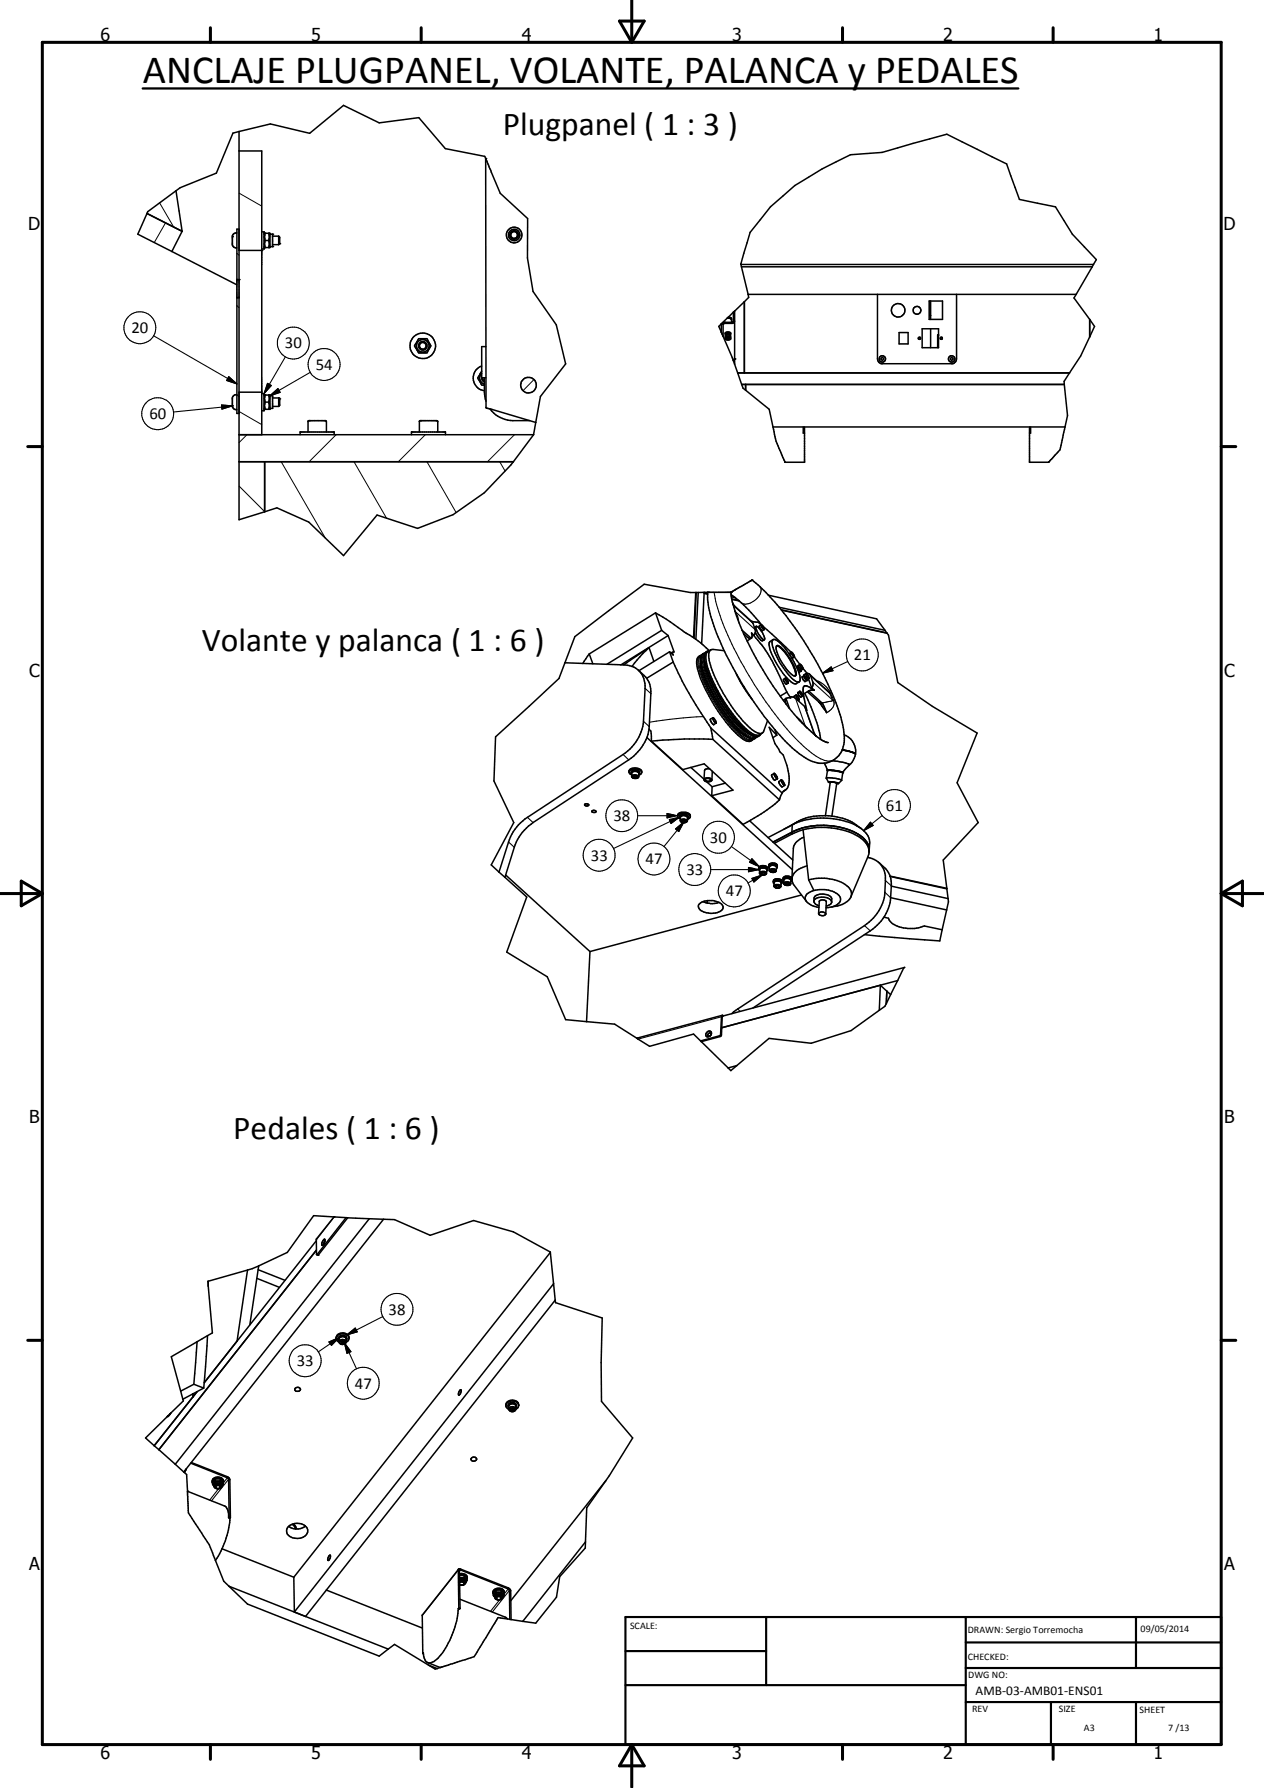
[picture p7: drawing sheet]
<svg xmlns="http://www.w3.org/2000/svg" width="297mm" height="420mm" viewBox="0 0 297 420" stroke-linecap="round" stroke-linejoin="round" font-family="sans-serif">
<defs><g id="words">
<text font-size="9.4" x="33.6" y="19.5">ANCLAJE PLUGPANEL, VOLANTE, PALANCA y PEDALES</text>
<g font-size="7.9">
<text x="118.2" y="31.8">Plugpanel ( 1 : 3 )</text>
<text x="47.4" y="152.9">Volante y palanca ( 1 : 6 )</text>
<text x="54.8" y="267.6">Pedales ( 1 : 6 )</text>
</g>
<g font-size="4.2">
<text x="23.6" y="9.6">6</text>
<text x="73.1" y="9.6">5</text>
<text x="122.6" y="9.6">4</text>
<text x="172.1" y="9.6">3</text>
<text x="221.6" y="9.6">2</text>
<text x="271.1" y="9.6">1</text>
<text x="6.6" y="54">D</text>
<text x="287.5" y="54">D</text>
<text x="6.8" y="159">C</text>
<text x="287.7" y="159">C</text>
<text x="6.8" y="264">B</text>
<text x="287.7" y="264">B</text>
<text x="6.8" y="369">A</text>
<text x="287.7" y="369">A</text>
<text x="23.6" y="413.4">6</text>
<text x="73.1" y="413.4">5</text>
<text x="122.6" y="413.4">4</text>
<text x="172.1" y="413.4">3</text>
<text x="221.6" y="413.4">2</text>
<text x="271.1" y="413.4">1</text>
</g>
<g font-size="3.9">
<text x="30.9" y="78.3">20</text>
<text x="67" y="81.9">30</text>
<text x="74.2" y="86.9">54</text>
<text x="35.1" y="98.5">60</text>
<text x="200.7" y="155.2">21</text>
<text x="208.2" y="190.5">61</text>
<text x="144.1" y="193">38</text>
<text x="138.9" y="202.3">33</text>
<text x="151.7" y="203.1">47</text>
<text x="166.8" y="198">30</text>
<text x="161.3" y="205.6">33</text>
<text x="170.6" y="210.6">47</text>
<text x="91.3" y="308.9">38</text>
<text x="69.8" y="321">33</text>
<text x="83.4" y="326.3">47</text>
</g>
<text font-size="3.1" x="229.3" y="398.2">AMB-03-AMB01-ENS01</text>
<g font-size="2.4">
<text x="148.1" y="382.7">SCALE:</text>
<text x="227.4" y="383.8">DRAWN: Sergio Torremocha</text>
<text x="268.1" y="383.6">09/05/2014</text>
<text x="227.5" y="390">CHECKED:</text>
<text x="227.5" y="394.4">DWG NO:</text>
<text x="228.4" y="402.3">REV</text>
<text x="248.8" y="402.4">SIZE</text>
<text x="254.7" y="406.8">A3</text>
<text x="267.8" y="402.5">SHEET</text>
<text x="274.5" y="406.8">7 /13</text>
</g>
</g></defs>
<g fill="none" stroke="#000" stroke-width=".35">
<path d="M56.2 30.9v91.2l6-1.8M56.2 30.9l7.3-1.8 9.3 2.2 7.9-6.5 8.4 4.1 9.3-1.3 6.2 7.3 9.3 1.8 .2 .6M56.2 35.5h5.3v66.7M56.2 30.9l-1.5 .4-3.9 9.4-8.5 3.4-7.6 5.6-.2 .5M114.1 37.3l3.5 8.1 6.4 6v9.2l1.3 7.9 5.4 7.8 2.2 9.2-5.9 7.7-1.6 9M114.1 37.3l.1 58.5 11.7 3.5M34.5 50.2l-2.1 4.8 8 4.1M34.5 50.2l8.3 4.2M40.4 59.1l15.3 7.8M41.4 44.8l1.4 9.6M42.8 54.4l-2.4 4.7M55.7 54.7l-.7 .2-.4 .5v2.2l.4 .5 .7 .2"/>
<path d="M56.2 58.8h5.3M56.2 53.8h-.5v43.4h.5M61.5 54.5h.6v4h-.6M62.1 58v.2h1.2l.1-.2M62.1 55v-.2h1.2l.1 .2M62.3 54.8l-.2 .9 .2 .8M62.3 56.5l-.2 .8 .2 .9M62.3 56.5h.9M63.2 54.8l.1 .7-.1 1M63.2 56.5l.1 .7-.1 1M63.4 55h.7v3h-.7M63.4 55v3"/>
<path d="M64.1 55.5h1.4M64.1 57.5h1.4M65.5 55.5v2M65.5 55.5l.2 .2v1.6l-.2 .2M55.7 65.7h.5M55.7 70h.5M98.4 79.6h1.9l.4 .7a1.3 1.3 0 0 1 0 2l-.4 .6h-1.9l-.4-.6a1.3 1.3 0 0 1 0-2zM169.5 76.1l-.6 .6 .6 1.3M169.5 76.1v2l.4 .9M169.9 79l2.4 5.8M170.4 78.4l.4-.2 .9 .2M170.4 79.4l.4 .2h.5l.4-.2"/>
<path d="M170.4 79.2l.7 .1 .6-.1M170.4 78.5l.7-.1 .6 .1M170.5 78.1l.8-.1 .4 .2-.1 1.6-.8 .1-.4-.2zM170.6 78.8l.6-.1 .3 .2-.6 .1zM170.9 74.8l-1.4 1.3M170.9 74.8h.6l.4 .4M171.2 74.5l-.3 .3M171.2 74.5l.6 .2 .1 1M172.3 73.4v2.2l-.2 .1h-1.8l-.4 .3v3M172.6 73.1v12.5M172.6 73.1l-1.4 1.4M172.6 75.5l-.3 .4-2 .1-.4 .2"/>
<path d="M174.1 62.1l2.2-7.5 4.8-6 5.7-5a89.6 89.6 0 0 1 13.1-7.2l7.4-.6 15.2-4.3 14.1 7 3 8.4 8.4 1.7 4 6.4 5.6 6-.6 1.1M174.1 62.1h82.9M174.1 62.1l.1 .6M174.2 62.7l1.6 6.5M174.2 62.7h82.5M174.9 70.9v16.7M174.9 70.9l-2.3 2.2M175.8 69.2l.1 .7-1 1M175.8 69.2h77.1M206.2 69.2v15.1l.3 .7 .6 .5h16.8l.6-.5 .3-.7v-15.1M211.3 78.1h2.1v2.7h-2.1zM215.8 79.4l.5-.1v.4l-.5-.1z"/>
<path d="M216.7 77.3h3.9v4.4h-3.9zM218.4 70.7h3.1v4.4h-3.1zM218.6 70.7v3.5h.1M218.7 70.7v4.4M218.7 77.3v4.4M220.6 78.7h-.3v3M221.1 79.3h.3v.4l-.4-.1zM252.9 69.2l-.5 .8 3.7 5.1M256.1 75.1v4.1M256.1 75.1l1.1 1.6-1.1 2.5M256.1 79.2l-2.1 4.5-2.7 3.9M256.7 62.7l-3.8 6.5"/>
<path d="M257 62.1l-.3 .6M55.7 92.8h-.5l-.6 .6v2.2l.4 .5 .7 .2M56.2 92.2h5.3M61.5 92.5h.6v4h-.6M62.1 96v.2h1.2l.1-.2M62.1 93v-.2h1.2l.1 .2M62.3 92.8l-.2 .8 .2 .9M62.3 94.5l-.2 .8 .2 .9M62.3 94.5h.9M63.2 92.8l.1 .7-.1 1M63.2 94.5l.1 .6-.1 1.1M63.4 93h.7v3h-.7"/>
<path d="M63.4 93v3M64.1 93.5h1.4M64.1 95.5h1.4M65.5 93.5v2M65.5 93.5l.2 .2v1.6l-.2 .2M113.2 88.8h1M113.2 86a3 3 0 0 0-2 3.2 3 3 0 0 0 2.6 2.6M113.2 87.8a1.49 1.49 0 0 0 .6 2.5M113.2 87.2l-.5 .8a1.21 1.21 0 0 0 .2 1.8l.3 .7h.6M113.4 88.8l.1 .4 .3 .3M113.8 88.8v3.4l.4 2.1M114.2 81.4h-1v7.6l.2 .4 .4 .4"/>
<path d="M115.1 96.1a6.9 6.9 0 0 0 5.4 2.7h4M172.3 84.8l.3 .8M172.6 85.6l.8 2M172.6 84.4l-.3 .4M173.4 87.6l.9 2.7M173.4 87.6h77.9M174.3 90.3h75.8M174.3 90.3l.3 .9 .6 .5M175.2 90.3v1.4M175.2 91.7l5.6 4.5 .9 4.1M207.1 84.2l.2-.2 .3 .2v.3l-.3 .2-.2-.2zM223.4 84.2l.2-.2 .3 .2v.3l-.3 .2-.2-.2z"/>
<path d="M250.1 90.3l.8 7.4-.6 2.6M251.3 87.6l-1.2 2v.7M56.2 108.5h64.4M56.2 102.2h69.2M62.2 108.5v11.8M70.5 102.2v-.7h8v.7M72.4 101.5v-2.5l.1-.2h4l.2 .3v2.4M96.7 102.2v-.7h8v.7M98.6 101.5v-2.5l.1-.2h4l.2 .2v2.5M120.6 108.5l-6.8 7.3-7.3 5.1-8.4 3.3-9.5-3.2-7.9 9.6-8.1-7.9-7.5-3.4-2.9 1M125.4 102.2l-4.8 6.3M181.7 100.3a30.5 30.5 0 0 0 2.7 8.2v.1h4.7v-8.3"/>
<path d="M181.7 100.3h68.6M188.8 100.3v1.5h.3M241.9 100.3v8.3h4.5l1.5-1.7a2.72 2.72 0 0 0 1.4-2.3l1-4.3M242.2 100.3v1.5h-.3M163.5 139.2l-.5 10.6M163.6 139.2l-.5 10.7M164.1 139.2h-1.9l-10.8-1.9-16.3 12.3-3.7 9.8-14.9 13.7-.4 10.4 4.6 9.8-5.3 9.9 1.9 1.7M164.1 139.2l-.6 11M165.5 139.2h-1.4M165.5 139.2l-.6 12.1M165.5 139.2h6.2M165.5 139.4l.8 .2"/>
<path d="M165.5 139.4l.8 .1M166.3 139.2a26.4 26.4 0 0 0 2.8 11.3 79 79 0 0 0 17.6 25.7 11.5 11.5 0 0 0 5.9 3.2 5.4 5.4 0 0 0 5.8-6.4 26.9 26.9 0 0 0-1.9-7.8 89.3 89.3 0 0 0-12.9-21.9l-.5-.6M171.7 139.2l.2 1.1M171.8 139.7l.8 .6a35.9 35.9 0 0 1 6.4 6.6M176.7 136.3l-5 2.9M176.7 136.3h.1M176.7 136.3l2.8 2.5 3.6 3.9M180.6 139.9l25.4 5.5 2 2.7M132.8 155.7l14.1 .6a4.8 4.8 0 0 1 4.7 5.5l-.4 7.7a10.6 10.6 0 0 1-4.8 7.8l-22.4 14.8a10.9 10.9 0 0 0-4.5 5.8l-2.2 7M138.5 153.7l.8 2.3M138.5 153.7l-1.6 2.2M150 157.5a6.3 6.3 0 0 1 2.9 4.3l-.3 8.9a10.7 10.7 0 0 1-4.9 7.9l-22.4 14.7a11 11 0 0 0-4.4 5.8l-2.2 7.1"/>
<path d="M152.5 152.2l1.2 3.2M152.5 152.2l-1.5 1.4-2.5 3M152.5 152.2l-6 4.1M154.1 144l2.5 1.5 4 2.9a27.5 27.5 0 0 1 6.1 4.5M154.1 144l1.4 4.1M154.1 144l-15.6 9.7M155.5 148.1l1.5 1.3M155.5 148.1l-12.9 8M157 149.4l1.4 3.8-.4 .1M157 149.4l-11.1 6.9M157.4 153.2l.8 .7-.2-.6M157.4 153.2l.8 2.4"/>
<path d="M157.4 153.2l-7.2 4.4M158 153.3l-.3 .2M158.2 155.6l.4 .8a96.3 96.3 0 0 0 8.4 14.7M158.2 155.6l-6.2 3.8M164.6 155.6a13.2 13.2 0 0 0 1.9 6.3 30.4 30.4 0 0 0 8.4 10.9l.6 .3M164.8 154a1.64 1.64 0 0 0-1.1 2.2 34.5 34.5 0 0 0 7.4 14.1l2.3 2.4a3.3 3.3 0 0 0 3.1 1.4l.5-.4M165.4 155a15.7 15.7 0 0 0 2.3 7.1 28.7 28.7 0 0 0 8 10.2l.7 .3M165.7 153.5a1.77 1.77 0 0 0-1 2.5l.2 1.1a37.5 37.5 0 0 0 10 15.6 2.77 2.77 0 0 0 2.6 .8l.4-.4M166.7 153a1.52 1.52 0 0 0-1.2 2.2 26.8 26.8 0 0 0 4 9.5l1.9 2.8 1.6 2a10.7 10.7 0 0 0 4.5 3.6l.8-.1 .5-.5M167 152.7a1.98 1.98 0 0 0-1 2.8 35 35 0 0 0 10.1 16.5 2.03 2.03 0 0 0 3 .3M170.2 152.9l-2.8-.3a1.46 1.46 0 0 0-.8 2.2 35.3 35.3 0 0 0 7.5 14l1.8 1.9a3.7 3.7 0 0 0 3.2 1.6l.3-.3 1-2.7M171.9 140.3l.9 .2"/>
<path d="M171.9 140.3l.3 1.6 .3 .3 4.2 3.9 .8 1.9v.6M172 140.8l1.6 .3M172 140.8l1.7 .4M172.8 144a81.4 81.4 0 0 0 12 21.5M173 158.2l1.5 3 2.3 3.3M174.4 148.1l2.1 1.9M174.8 148.9l.9 .9 .8 .2M176.4 145.9l1.7 .3 .8 .6M176.5 150l-.9 .6M176.6 148.8l.1 .8-.2 .4M176.6 148.8l.2 .2a32.9 32.9 0 0 1 6.4 9.8l1.7 3.8M177.5 148.6l-.3 .7-.6-.5"/>
<path d="M177.5 148.6l1.4 1.9 .3 .1 .4-.3M177.7 147.2a3.4 3.4 0 0 1 1.7 1.9l.3 .7-.1 .5a4 4 0 0 1-1.9-3.1zM177.7 147.2l-.4 .2M178.9 146.8l-.5 .4 .7 1M178.9 146.8l.2 .7 .5 .5M178.9 146.8l.4 .4M179.1 148.2h.1M179.3 147.2l6.6 6.1M179.3 147.2l.3 .8M179.6 148l-.4 .2M181.6 150.4l.3-.2 .4 .2a11.4 11.4 0 0 1 3.4 3.7 11.4 11.4 0 0 1 2.3 5.6l-.3 .6a5.3 5.3 0 0 1-3.3-2.9l-1-1.4-1.3-2.5a4.6 4.6 0 0 1-.6-3zM181.7 150.3l-.8 .5a5.2 5.2 0 0 0 .9 3.9 19.1 19.1 0 0 0 3.8 5.2l1.2 .8 1-.5"/>
<path d="M182.5 151.8l.3-.1a9.7 9.7 0 0 1 3.6 4.3 3.4 3.4 0 0 1 .6 2.7l-.1 .1a2.99 2.99 0 0 1-2.2-1.7 10.4 10.4 0 0 1-2.3-5zM182.5 151.8a5.7 5.7 0 0 1 2.8 2.8l.8 1.3a4.1 4.1 0 0 1 .8 2.9M183.1 142.7l24.9 5.4M183.6 143.3l24.8 5.4M183.7 143.4l24.7 5.4M184.5 159.4l.2 .7 .5 .4M184.5 159.4l.6 .5 .1 .6M184.5 159.4l-.4 .3 .1 .4 .6 .7 .5-.3M185.9 154.4l.3 .3 .5-.3 1.3 1.7M186 153.3l.6 .7 .1 .4-.5-.5zM186 153.3l-.5 .2 .2 .5M187.5 156.6h.1"/>
<path d="M187.5 156.6l.2 .7 .6 .4M187.5 156.6l-.3 .2M187.6 156.6l.6 .9M188 156.1l.6 .5 .1 .7-.4-.3zM188 156.1l-.4 .3v.2M188.2 157.5l.1 .2M188.3 157.7l-.5 .3-.1-.1M188.7 157.2l-.4 .3M188.7 157.1l1 1.1M188.9 158.8l.2 .6 .6 .5M188.9 158.8l-.4 .2 .3 .8 .3 .3 .6-.2M189 158.8l.5 .5 .2 .6"/>
<path d="M189 158.8h-.1M189.4 158.3l.5 .4 .2 .7M189.4 158.3a1.34 1.34 0 0 0 .7 1.1M189.4 158.3l-.4 .2v.3M189.6 158.4l-.1-.2 .5 .1 .4 .3 .6 1.7 .1 .7-.3 .7M190 159.5l.8 2.2M190.1 159.4l-.4 .3M190.2 158.5l4.1 3.7M208 148.1l.4 .6M208.4 148.7v.1M208.4 148.8l.4 .4 2.2 11.2 8.1 5.6 10.5 6.3-4.7 11.6 5 9.4-8.2 8.8 .8 6.6M152 173.3l34.2 31.1"/>
<path d="M152.5 171.4l.5 .4 .1 2.4M153.1 174.2l7.3 6.6 5.1-1.3 6.8 6.2-5 1.3M167 171.1l.5 2.6M167 171.1l16.8 15.3M167.5 173.7h-6.7l-7.7 .5M167.5 173.7l15.7 14.3M167.5 168.7l-.6 .3 .2 .6 .6 .7 .6-.4M167.5 168.7l.6 .6 .2 .6-.5-.4zM167.5 168.7h.1M182.1 171.5l.4 1.3M182.5 172.8l-1.7-1.9 1.3 3.9 1.2 1.9 .8 .7a15.1 15.1 0 0 1 1.4 6l-.2 1.2a2.94 2.94 0 0 1-1.4 1.5l-.1 .3M182.5 172.8l-.9 .6"/>
<path d="M184.7 164.1l-.2 .7 .2 .7M184.7 164.1l.8 2.4M184.7 164.1l-.6 .5M184.8 165.5l3.1 3.8 1.8 1.8M184.9 162.6l.9 1.4M184.9 162.6l-1.6 1M185.2 160.5h.1M185.8 164l-.1-.2 .3-.1 .9 .4 2.2 1.9 2.5 6.7 1 .9 1.8 .9M185.8 164l-1.1 .1M187.1 163.4l.5 .5 .2 .5-.3-.1zM187.1 163.3l-.5 .3 .1 .3M187.8 164.5l-.3 .1"/>
<path d="M187.9 162.5l.6 .5 .1 .6M187.9 162.5l.2 .6 .5 .5M187.9 162.5l-.4 .2 .2 .7 .4 .4 .5-.2M188.8 163.1l.8 3.8-.1 .1M189.1 162.9a36 36 0 0 1 3.8 10.8M190 162.3l3.2 2.9 1 2.3-1.6-2.4-2.9-2.5M190 162.3l-1.2 .8M190.8 161.7l.5 .5M191.3 162.2l-.1-.1a3.3 3.3 0 0 0-2.2-.9 2.21 2.21 0 0 0-.2 1.9M191.3 162.2l-1.3 .1M193.7 179.4l.7 1.7M195.6 178.7l2.4 .4 1.6 .6-1.6 1.9-.7-.3-1-.2"/>
<path d="M197.9 176.3l1.7 .3M197.9 176.2l1.4 .2M198.4 172.7a4.2 4.2 0 0 1 2.6 4.5M198.8 176.4l1.2 .3M199.6 176.5l.8 .4M199.9 176.7l1.1 .4M200.2 176.7l.6 .3M200.6 176.9l.2 .1M200.8 177l.2 .1M201 177.1l-.1 .6-.4 .9-.9 1.1M201 177.1v.1M201 177.2h.1"/>
<path d="M137.4 189l.6-.1 .3 .2a.48 .48 0 0 1-.4 .3 .48 .48 0 0 1-.5-.4zM139.1 190.6a.52 .52 0 0 1 .5-.2 .52 .52 0 0 1 .4 .4l-.5 .1-.3-.1zM147.8 181.2a2.25 2.25 0 0 1 2.8-.1l.2 .3M148.5 181.9l-.2-.5a1.24 1.24 0 0 1 2 0l-.2 .6M148.5 182.1l-.5-.2a.9 .9 0 0 1 0-1.1 .9 .9 0 0 1 1.1-.3 1.87 1.87 0 0 1 1.7 .6l-.1 .7-.6 .4M148.5 181.5a1.21 1.21 0 0 1 1.6 .1v.9a.98 .98 0 0 1-1.7-.1zM149 182.3l.7 .2-.2 .3M149 182.8h.5M149 182.3l-.2 .2 .2 .3M149 182.3v.5M149.5 181.2l-.8 .1-.4 .3M149.5 181.2l.8 .5"/>
<path d="M149.5 182.4v.4M159.3 191.6a2.1 2.1 0 0 1 2.9 .2M159.8 191.9a1.28 1.28 0 0 1 1.9 .2M159.9 192.3l-.1-.6a1.44 1.44 0 0 1 1.9 .1l-.2 .6M159.9 192.4a.8 .8 0 0 1-.6-.9 .8 .8 0 0 1 .9-.6h.9a.88 .88 0 0 1 1 .4 .88 .88 0 0 1-.1 1l-.5 .2M160 191.8a1.23 1.23 0 0 1 1.5 .2v.9a1 1 0 0 1-1.6-.1zM160.4 193.2h.5M160.4 192.7l-.2 .2 .2 .3M160.4 192.7l.8 .3-.3 .2M160.4 192.7v.5M161 192.8l-.1 .4M162.3 180.3l3.2 2.8"/>
<path d="M165.5 183.1a1.1 1.1 0 0 1 1.8 .3 1.17 1.17 0 0 1-1.9-.2zM165.8 183a.78 .78 0 0 1 1.2 .3 .73 .73 0 0 1-1.3-.2zM166 183.7l1.3 1.2M166.8 180.7l-.6-.1-.5 .2-.3 2.4M167.3 187l7.3 6.7 2.7-1.5a31.5 31.5 0 0 0 5.9-4.2M167.3 184.9v2.1M167.4 181.2l-.1 2.1M170.5 184l-3.2 .9M176.1 192.9l10.2 9.2M181.9 181.7l-.6 .4 .2 .6 .6 .7 .6-.4M181.9 181.7h.1a1.32 1.32 0 0 1 .7 1.3M181.9 181.7l.2 .8 .6 .5"/>
<path d="M183.6 183.3l.5 .5 .3 .6-.1 .2a1.45 1.45 0 0 1-.7-1.3zM183.6 183.3l-.6 .4 .3 .7 .5 .5 .6-.3M183.8 186.4l-.6 1.6M184.6 185.7l-.5 .2M186.1 196l-4.1 2.2M186.1 195.5l-4.4 2.4M186.1 195.6l-4.4 2.3M186.1 195.6v.4M186.2 193.8a17.8 17.8 0 0 1 14.5-.1 5.4 5.4 0 0 1 3.6 4l-.1 2.6M186.2 193.8l-5.7 3M186.2 193.8l-.1 1.7M187.3 193.2a14 14 0 0 1 15.2 1.6"/>
<path d="M187.3 193.2l-3.1 1.7M187.3 193.2l-1.1 .6M188.7 195l1.3 11.8M188.7 195a17 17 0 0 1 14.1 2.4 3.4 3.4 0 0 1 1.2 3.8l-4.1 9.6M188.7 195l-2.6 1M188.9 196.7a3.6 3.6 0 0 0-2.5 2.7l-.3 7.1M192.2 194a12.9 12.9 0 0 0-6.1 1.6M192.7 194l2.4 .1M194 191.7l1.1-7.9h.4l1.1 .2-1.1 7.8M194.2 182.9a1.73 1.73 0 0 1 1.6 0l1.3 .1 .7 .4M194.2 182.9l.5 .9M194.4 181.1l-.2 1.8"/>
<path d="M194.5 181.1h1.8M194.6 181l-.2 .1M194.6 181h.1M194.8 181h-.2M195.1 183.9l-.4-.2h.9l1.5 .4M195.2 181l1.1 .1M195.3 194.1a14.8 14.8 0 0 1 6.9 2.3M195.6 181h-1l-.2 .1M195.8 181l.9 .1M196.3 181.1l1.5 .4M196.6 184.2h.4M196.9 181.2l1.1 .3"/>
<path d="M197.8 183.4l-.8 .8M197.9 181.5l.1 .2-.2 1.7M198 181.5v.1M198 194.6a17.3 17.3 0 0 0-11.9 .9M198.4 194.6l1.4 .5M200.4 195.4a5.6 5.6 0 0 1 3.9 4l-.1 .8M202.5 196.6l.4 .4M203.1 197.1l.8 1.1 .4 1.2M117.3 204.9l1.4 1.3M118.7 206.2l5.1 4.6-4.7 12.9 9.5 5.8 4.3 10.1 4.9 .5M118.8 205.6l19.8 18M165.2 211.9l1 .3"/>
<path d="M166.3 211.6a3.8 3.8 0 0 1 3.5 1.3 1.14 1.14 0 0 1-1 1.4 4.6 4.6 0 0 1-4.5-.7 1.09 1.09 0 0 1 .9-1.7M166.3 211.6l-1.1 .3M166.3 211.6l-.1 .6M169 212l-1.5 .3-1.3-.1M178.4 204.2a1.03 1.03 0 0 1 .6-.9 1.03 1.03 0 0 1 1.1 .3l.3 .4-.2 .7M178.4 204.1v.2M178.6 204.2l.3-.2a1.11 1.11 0 0 1 1.3 .3l-.1 .9a.87 .87 0 0 1-1.4 .3l-.2-.3zM178.6 203.8l-.2 .3M178.8 203.7l-.2 .1M178.8 203.7a1.04 1.04 0 0 1 1.5 .6M179.1 205.4l-.3-.2 .3-.2h.4l.3 .2-.2 .2M179.1 205.4h.5"/>
<path d="M179.1 205v.4M179.3 203.6l-.5 .1M179.6 205v.4M180.3 204v.1M180.3 204.3l-.3-.3-1.1-.1-.5 .2v.3l.1 .2M180.6 203.5a1.11 1.11 0 0 1 1-.7 1.11 1.11 0 0 1 1.1 .6l-.2 .7M180.7 203.5l-.1 .2M180.7 203.4v.1M180.8 203.2l-.1 .4M180.8 203.2l-.1 .1M180.9 203.5a1.19 1.19 0 0 1 1.6 .3l-.1 .8a.95 .95 0 0 1-1.6-.1zM181.1 203.1l-.3 .1"/>
<path d="M181.4 204.9l-.3-.3 .3-.2h.5l.2 .2-.2 .3M181.4 204.9h.5M181.4 204.4v.5M181.7 207.1l.1 .2M181.7 207.2a1 1 0 0 1 1.6-.6l.3 .2 .2 .5M181.8 203l-.7 .1M181.8 203l.6 .2 .2 .5M181.8 207.1h-.1M181.8 207.1l-.1 .3M181.9 204.4v.5M182 207.2a1.09 1.09 0 0 1 1.6 .3l-.1 .9a1 1 0 0 1-1.4 .1l-.2-.2zM182 206.8l-.2 .3"/>
<path d="M182.2 206.8h-.2M182.4 206.7l-.4 .1M182.4 206.7l.7 .1M182.4 206.8h.7M182.4 206.8h-.2M182.5 208.1l-.3 .2 .3 .2M182.5 208.1l.7 .2-.3 .2M182.5 208.5h.4M182.5 208.1v.4M182.6 203.8a1.16 1.16 0 0 0-1.9 0l.1 .2M183 208.2l-.1 .3M183.1 206.8l.4 .1"/>
<path d="M183.5 206.9l.3 .4M183.7 207.4a1.29 1.29 0 0 0-1.9-.1l.1 .4M183.7 207.3l-.1 .5M183.8 207.3l-.1 .1M184.1 206.7a1.23 1.23 0 0 1 1.9 .2l-.2 .2M184.1 206.4v.1M184.2 206.7l.5-.3 .9 .1 .2 .3v.8a.98 .98 0 0 1-1.7 0zM184.3 206.2l-.2 .2M184.3 206.2l.9-.1 .6 .2M184.3 206.2l-.1 .1M184.7 207.5h.5l.3 .2-.3 .2M184.7 207.5l-.2 .2 .3 .2"/>
<path d="M184.8 207.9h.4M184.8 207.5v.4M185.3 207.5l-.1 .4M185.8 206.3l.3 .4M185.8 206.3l.1 .1M186 206.5v.3M186.1 206.7v-.4a1.46 1.46 0 0 0-2-.1l.1 .9M186.1 206.7l-.1 .2M188.3 210.3l-49.7 13.3M189.5 211.8l1.2 .9 1.7 .5M189.7 203.5a4.1 4.1 0 0 0-3.6 2.9l.3 1.4 3.1 4M190 206.8l1.3 2.5"/>
<path d="M190 206.8a10 10 0 0 1 9.6 1.9 2.13 2.13 0 0 1-.9 3.4 6.2 6.2 0 0 1-3.2 1M191.3 209.3a2.37 2.37 0 0 0-2.1 1.8l.3 .7M191.3 211.8a1.4 1.4 0 0 1 1.6-1.7 2.39 2.39 0 0 1 2.6 1v.9M191.3 209.3a6 6 0 0 1 6.1 1.4 1.46 1.46 0 0 1-1.1 2.1l-.8 .3M192.4 214.7l.1-2.9a1 1 0 0 1 1.7 .1l-.1 2.9M192.4 212.9l-.8-.4a.8 .8 0 0 1-.3-.9 .8 .8 0 0 1 .8-.6 2.55 2.55 0 0 1 3.4 1l-.3 .5-1.1 .4M192.5 214.5a.98 .98 0 0 1 1.5 .4 1 1 0 0 1-1.6-.3zM195.5 213.1l-1.4 .2M203.9 201.5a4.8 4.8 0 0 1 4.2 5.4 15.1 15.1 0 0 1-.5 4.6 11 11 0 0 1-4.4 6l-29.8 19.6-1.4 1.1M206.5 202.7a7.4 7.4 0 0 1 2.5 2.8l.5 2.1-.2 3.3M207.7 215.5l1.1 .3a5 5 0 0 0 4.6 2.4h1.5l2.3-.6 4.2 .9M209.1 205.9l13.4 2.8"/>
<path d="M209.2 206l13.3 2.9M209.3 210.9a10.3 10.3 0 0 1-4.8 7.8l-27.5 18.2M209.3 210.9l13.2 2.9M209.5 208.2l13.3 3M221.4 218.5l-.5 2.6-17.8-1.5M222.5 213.8l-1.1 4.7M222.5 208.7v.2M222.5 208.9l.3 2.3M222.8 211.2l.1 .7-.4 1.9M138.6 223.6l-.8 16.5M169.7 238.6l-20.1 5.4M169.7 239.1l-.3 4.4-4.6 1.3"/>
<path d="M169.8 238.6l.2 .1M169.8 238.6l-.3 .3-.2 4.4-4.7 1.3M206.6 237.4l-6.6 4.8-9.4 3-9.9-1.2-7.6 6.4M208.3 235.8l-.4 .7-1.3 .9M208.4 232.9l-1.5-1.4-.3 5.9M208.4 232.9l-.1 2.9M208.4 232.9l.9 .8M209.3 233.7l-1 2.1M210.9 230.4l1.5-3 .2-.1-42.9 11.5M210.9 230.4l-1.6 3.3M210.9 230.4l-41.3 11.1M137.8 240.1l6.6 .6 5.2 3.3"/>
<path d="M149.6 244l3.1 1.9 10.3-2.9 1.6 1.6M164.6 244.6l.2 .2M164.8 244.8l6.3 6.2M167 243.3a.59 .59 0 0 0 .1-.9 .59 .59 0 0 0-.9 .1l-.3 .7a.59 .59 0 0 0 .8 .4 .59 .59 0 0 0 .2-.9 .45 .45 0 0 0-.5 .3 .45 .45 0 0 0 .1 .5l.4-.1M173.1 250.4l-1.4 1.2-.6-.6M173.1 250.4l-2 .6M58.2 298.5l-9.3 2.6M60.7 298.4l6.3 2.5M60.8 297.5l-2.6 1M60.8 297.5l-2.1 13.8M74.3 293.8l-37 46.9M74.3 291.6l-26.3 33.3 7.7-9.8 2.5-16.6"/>
<path d="M75.6 292.6l.1 .1M76.1 291.3l.1-.1a.99 .99 0 0 1-.5 1.5 1.44 1.44 0 0 1 .4-1.4zM76.4 291.6l-.3 .8M78.5 286l-4.2 5.2 .2 3.6M81.3 286.1l-7.6-.4-6.2 8.6-6.7 3.2M81.3 286.1l.4 .1M81.3 286.1l-6.8 8.7M81.7 286.2l5.1 .2M81.7 286.2l-6.9 8.7-.4-.1M86.8 286.4l3.3 .1M86.8 286.4l-45.6 57.7M90.1 286.5l2.6 .1 8.4 3.7 10.2-3.5 9.3 2.7 8.7 4.8"/>
<path d="M90.1 286.5l-46.9 59.4M129.3 294.3l.8 7.4M129.3 294.3l-60.3 76.3M46.3 315.3l-6 3.5 2.2 8.1M46.3 315.3l-.7 10M48.8 313.9l-2.5 1.4M48.8 313.9l-.9 12.3M48.9 302.2l1 11-1.1 .7M48.9 301.1v1.1M60.4 300.4l5.3 2.1M79 314.3a1.59 1.59 0 0 1 1.5-1.1 1.59 1.59 0 0 1 1.5 1.1v.2M79 314.3l.1 .6 .6 .5"/>
<path d="M79 314.3a1.65 1.65 0 0 1 1.6-.9 1.65 1.65 0 0 1 1.4 1.1M79.5 314.6a1.07 1.07 0 0 1 1-.6 1.07 1.07 0 0 1 1 .6M80.1 315.2l.4-.2 .4 .2M80.1 315.2v.4l.4 .1M80.1 315.2l.4 .2M80.5 315.4v.3M80.9 315.2v.4l-.4 .1M80.9 315.2l-.4 .2M81.4 315v-.1a.8 .8 0 0 0-.5-1.1 .9 .9 0 0 0-1.1 .2 .9 .9 0 0 0-.1 1.1M82 314.5l-.2 .6-.4 .3M130.1 301.7l.4 3.8M130.1 301.7l-60.9 77.1"/>
<path d="M130.5 305.5l.1 .6 10.9 3.6-.2 10.5 .1 9.1 7.3 8.6-5.5 8.9-5.3 7.5-.3 8M130.5 305.5l-58.7 74.4-2.6-1.1M36.2 339.7l1.1 1M39.3 332.9l-5.1 5 2 1.8M39.4 332.8h.1M39.4 332.7l-.1 .2M39.6 332.7l-.3 .2M39.9 332.3l-.5 .4M39.9 332.4l-.5 .3M39.9 332.3v.1M40.1 332.1l-.2 .2M40.1 332.1l-.2 .3"/>
<path d="M42.5 326.9l.5 1.9M43 328.8l.1 .4-3 2.9M45.3 327.5l.1 .7 .9-1.2-10.1 12.7M45.6 325.3l2.3 .9M45.6 325.3l-3.1 1.6M47.9 326.2l-4.9 2.6M69.4 326.2a.63 .63 0 0 1 .7-.2 .63 .63 0 0 1 .4 .7l-.4 .2h-.6l-.2-.4zM108.1 326.7l.1-.1a.9 .9 0 0 1-.5 1.2v-.4zM118.9 330.3l.1 .4 .5 .5M119.5 330.8a.95 .95 0 0 1 .7-1.3 .95 .95 0 0 1 1.2 1l-.2 .3M120 331l.4-.2 .4 .2M120 331v.3l.4 .2"/>
<path d="M120 331l.4 .1M120.4 331.1v.4M120.8 331v.3l-.4 .2M120.8 331l-.4 .1M121.4 330.3a1.1 1.1 0 0 0-2 .1M121.9 330.2a1.62 1.62 0 0 0-1.5-1 1.62 1.62 0 0 0-1.5 1.1M121.9 330.2l-.2 .6-.5 .3M121.9 330.2a1.52 1.52 0 0 0-2.1-1.1l-.7 .4-.2 .8M37.3 340.7l3.9 3.4M41.2 344.1l2 1.8M43.2 345.9l.1 .1M43.3 346l.6 .5 .2 3.9"/>
<path d="M43.5 345.6l-.2 .4M43.7 345.2l-.2 .5M44.1 350.4l.1 3.4a4.7 4.7 0 0 0 1.4 3.7l1.3 2a21.9 21.9 0 0 1 3.3 6l.4 1.2M44.1 350.4l8.6 3.5a2.59 2.59 0 0 1 1 2.8M44.8 343.8l8.8 3.6 .2 9.1M45 343.7l8.8 3.6 .2 .4 .1 8.9M49.9 348.1a1.46 1.46 0 0 1 1.3-.8 1.46 1.46 0 0 1 1.3 .8v.4M50 348.7l.2 .5M50.2 349a1.1 1.1 0 0 1 2 .1M50.5 349.3a.7 .7 0 0 1 .6-.6 .7 .7 0 0 1 .8 .3v.5l-.5 .3M50.5 347.6l.1 .4M50.5 349.2l.1 .3 .3 .3"/>
<path d="M50.6 348h1.2M50.6 348l-.6 .7M50.6 349.2l.7-.3 .6 .3M50.9 349.8a.89 .89 0 0 0 1.3-.8 .89 .89 0 0 0-1.4-.8 .84 .84 0 0 0-.5 1.1 .84 .84 0 0 0 1.1 .5M50.9 349.8a.49 .49 0 0 1 .1-.8 .49 .49 0 0 1 .7 .3v.3l-.3 .2M51.8 348l.7 .7M51.8 347.6h-1.3l-.5 .8v.3M51.8 347.6l.7 .7v.4M51.8 347.6v.4M52.5 348.7l-.3 .5M52.5 348.2a1.38 1.38 0 0 0-1.2-1.1 1.38 1.38 0 0 0-1.4 .9l.1 .6M53.7 356.7h.3"/>
<path d="M53.8 356.5l.3 .1M53.8 356.5l-.1 .2M54 356.7a20.7 20.7 0 0 1-3.4 10M54.1 356.6l-.1 .1M67.7 358.8a3 3 0 0 1 4.5 .4 1.98 1.98 0 0 1-2.3 2.3 2.04 2.04 0 0 1-2.5-2.2zM67.9 358.6l.5 .4 1.1 .3M68.6 358.2l.4 .2 .5 .9M68.9 358.1l.6 .7 .1 .5M71.8 358.6l-.9 .5-1.4 .2M110.9 342.5a.56 .56 0 0 1 .8-.1 .56 .56 0 0 1 .1 .8 .56 .56 0 0 1-.8 .1 .56 .56 0 0 1-.1-.8zM142.4 347.9l-22.4 28.3M50.6 366.7l2 4.9 1.2 1.1"/>
<path d="M52.2 363.9l16.8 6.7M53.8 372.7l4.4 4.2 30.9 12.3 2.1-1.7M53.8 372.7l37.4 14.8M69 370.6l.2 8.2M76.7 373.6l22.5 9M77.3 365.5h.3v.5l-.2 .5-.3 .2-.1-.3zM107.7 378a18.7 18.7 0 0 1-5.4 12.2l-1.2 .6-.6-.1M107.7 368.8l-8.5 10.8 .2 8.9M107.8 377.8l-.1-8.9 .4-.2 11.6 4.6 .3 .5 .1 6.8M107.8 377.8l-.1 .2M107.8 377.8l.3 .2M108 370h.2a1.34 1.34 0 0 1 1.6 .6"/>
<path d="M108 369.8a1.23 1.23 0 0 1 1.3 .2 1.23 1.23 0 0 1 .4 1.2M108 371a.87 .87 0 0 1 1.4 .3 .87 .87 0 0 1-.9 1.2M108 371.5l.5-.2 .6 .3v.6l-.3 .2M108 371.2a1.15 1.15 0 0 1 1.5 .5M108 372.4l.2 .1M108 370.2h1.1M108 371.9l.4-.2 .3 .1 .3 .2-.1 .4M108 372.4l.4 .1M108 371.7l.5-.2 .6 .4M108 372.3l.2 .1M108.1 375.8l10.8 4.3 .4 .3M108.1 378l-.1 .1-.3-.1"/>
<path d="M108.1 378l-.2-8.9 .3-.2 11.4 4.6 .2 7M108.2 372.5h.5M108.2 372.4l.2 .1M108.4 372.5h.2M108.8 372.4l-.2 .1M108.9 372.4h-.1M109.1 370.2l.5 .6 .1 .6M109.1 370.6l.6 .8M109.1 370.6l-1.1 .1M109.1 370.2v.4M109.7 371.4l-.2 .4M109.8 370.7v.2"/>
<path d="M115.9 374.4a1.37 1.37 0 0 1 2.2-1 .9 .9 0 0 1 .3 1.3M116 374.9l.2 .4v-.5l.3-.3 .3-.2h.7a.84 .84 0 0 1 .7 .9 .84 .84 0 0 1-.8 .8M116.5 375.5l.4-.7 .7 .1 .3 .3v.4l-.5 .3h-.4M116.5 374.1l-.5 .8M116.5 373.7h1.3M116.5 373.7l-.5 .6v.6M116.5 373.7v.4M116.9 375.9h.2M117.6 375.8l-.3 .1M117.7 375.7a.53 .53 0 0 0-.5-.6 .53 .53 0 0 0-.5 .6l.1 .1M117.8 373.7l.6 .6v.5M117.8 373.7v.4"/>
<path d="M117.8 374.1h-1.3M117.8 374.1l.6 .7M117.9 375.3a.67 .67 0 0 0-.8-.3 .67 .67 0 0 0-.5 .7l.4 .2M118.2 375.2a1 1 0 0 0-1-.6 1 1 0 0 0-1 .7l.3 .5 .6 .2M118.4 374.8l-.2 .5M118.5 374.3a1.42 1.42 0 0 0-1.3-.9 1.42 1.42 0 0 0-1.3 .9l.1 .4M137.6 362.3l-.1 1.5-6 6.7-.7 4.8-4.9 6.1-3-.4M137.6 362.3l-14.7 18.7M91.2 387.5l1.5-1.1 8 4.9M99.4 388.5l.1-.1 .2 1.2a1.31 1.31 0 0 0 .8 1.1M99.4 388.5l.1 .1M100.5 390.7l2.9 1.1"/>
<path d="M100.7 391.3l1.6 .9 .4-.1M100.7 391.3l2 .8M103.4 391.8l-.7 .3M119.3 380.4l-2.2-.3-5.7 9.2-8 2.5M119.3 380.4l.5 .1M119.8 380.5l.3 .1M120.1 380.6l2.8 .4"/>
<circle cx="120.8" cy="55.2" r="1.01"/>
<circle cx="120.8" cy="55.2" r=".78"/>
<circle cx="120.8" cy="55.2" r="1.33"/>
<circle cx="120.8" cy="55.2" r="1.84"/>
<circle cx="211.1" cy="72.9" r="1.58"/>
<circle cx="215.5" cy="72.9" r=".92"/>
<circle cx="99.3" cy="81.3" r="3"/>
<circle cx="99.4" cy="81.3" r="1.01"/>
<circle cx="99.4" cy="81.3" r="1.47"/>
<circle cx="99.4" cy="81.3" r=".81"/>
<circle cx="124.2" cy="90.5" r="1.84"/>
<circle cx="207.4" cy="84.3" r=".75"/>
<circle cx="223.6" cy="84.3" r=".77"/>
<circle cx="80.5" cy="315" r=".94"/>
<circle cx="120.4" cy="330.8" r=".93"/>
</g>
<g fill="#000">
<circle cx="114.1" cy="37.3" r=".18"/>
<circle cx="54.6" cy="55.6" r=".18"/>
<circle cx="61.5" cy="58.8" r=".18"/>
<circle cx="62.2" cy="58.2" r=".18"/>
<circle cx="62.2" cy="54.8" r=".18"/>
<circle cx="63.3" cy="58.2" r=".18"/>
<circle cx="63.3" cy="54.8" r=".18"/>
<circle cx="63.4" cy="55" r=".18"/>
<circle cx="63.4" cy="58" r=".18"/>
<circle cx="64.1" cy="55" r=".18"/>
<circle cx="64.1" cy="58" r=".18"/>
<circle cx="65.7" cy="57.3" r=".18"/>
<circle cx="55.7" cy="65.7" r=".18"/>
<circle cx="56.2" cy="65.7" r=".18"/>
<circle cx="169.5" cy="76.1" r=".18"/>
<circle cx="220.3" cy="78.7" r=".18"/>
<circle cx="54.6" cy="95.4" r=".18"/>
<circle cx="62.2" cy="96.2" r=".18"/>
<circle cx="62.2" cy="92.8" r=".18"/>
<circle cx="63.3" cy="96.2" r=".18"/>
<circle cx="63.3" cy="92.8" r=".18"/>
<circle cx="65.5" cy="93.5" r=".18"/>
<circle cx="65.7" cy="93.7" r=".18"/>
<circle cx="72.6" cy="98.8" r=".18"/>
<circle cx="98.8" cy="98.8" r=".18"/>
<circle cx="172.6" cy="84.3" r=".18"/>
<circle cx="172.6" cy="84.4" r=".18"/>
<circle cx="171.7" cy="139.2" r=".18"/>
<circle cx="176.7" cy="136.3" r=".18"/>
<circle cx="177.3" cy="147.4" r=".18"/>
<circle cx="185.5" cy="153.5" r=".18"/>
<circle cx="187.6" cy="156.4" r=".18"/>
<circle cx="188.5" cy="159" r=".18"/>
<circle cx="189.7" cy="159.9" r=".18"/>
<circle cx="188.6" cy="163.6" r=".18"/>
<circle cx="194.4" cy="174.5" r=".18"/>
<circle cx="149" cy="182.3" r=".18"/>
<circle cx="160.4" cy="192.7" r=".18"/>
<circle cx="195.1" cy="183.8" r=".18"/>
<circle cx="198" cy="181.6" r=".18"/>
<circle cx="179.1" cy="205" r=".18"/>
<circle cx="181.4" cy="204.4" r=".18"/>
<circle cx="182.5" cy="208.1" r=".18"/>
<circle cx="184.8" cy="207.5" r=".18"/>
<circle cx="149.6" cy="244" r=".18"/>
<circle cx="74.7" cy="294.9" r=".18"/>
<circle cx="78.5" cy="286" r=".18"/>
<circle cx="39.3" cy="332.9" r=".18"/>
<circle cx="44.1" cy="350.4" r=".18"/>
</g>
<g fill="none" stroke="#000" stroke-width=".25">
<path d="M36.1 78.9l19.6 11.3M52.1 95.2l2.5 .2-2.4 .7zM53.8 88.5l1.9 1.7-2.4-.8zM54.6 95.4l-13.8 1.4M62.9 90.1l.9 .5-1.7 1.9zM63.4 93l1.9-1.7 .5 .9zM67.1 83.9l-5 8.6M72.9 87.5l-9.5 5.5M167.8 139.2a53 53 0 0 0 7 17.4 81.9 81.9 0 0 0 7.3 11.2 39.3 39.3 0 0 0 10.7 10.5 3.2 3.2 0 0 0 3.1 .3M178.6 137.8a2.26 2.26 0 0 1-1 3.1 2.94 2.94 0 0 1-3.4 .7M164.5 154.1l-.2 .1a2.57 2.57 0 0 0-.2 2.3 37.1 37.1 0 0 0 9.9 16.4l1.8 1.1 1-.1M164.8 154.1a1.98 1.98 0 0 0-.5 2.2 33.7 33.7 0 0 0 6.5 12.8 12.9 12.9 0 0 0 5.2 4.7l.9-.1"/>
<path d="M165.1 153.7a2.59 2.59 0 0 0-.3 2.4l1.4 4.1a47.6 47.6 0 0 0 6.3 10.1l.5 .5a6.7 6.7 0 0 0 4.2 2.8l.3-.1M165.1 153.7l-.2 .4a10.9 10.9 0 0 0 1.4 6 38.3 38.3 0 0 0 8.6 12.3l1.4 1 .6 .1 .7-.1M165.3 153.6l-.2 .1M165.6 153.6a2.21 2.21 0 0 0-.4 2.7 34.3 34.3 0 0 0 5 10.4l1.4 1.9a13.6 13.6 0 0 0 5.2 4.7l.9-.2M165.9 153.2a2.57 2.57 0 0 0-.2 2.3 36.9 36.9 0 0 0 10 16.4l1.5 .9 1 .2M166.1 153.1a2.19 2.19 0 0 0-.5 2.5 36.3 36.3 0 0 0 10.3 16.7l.8 .5a1.79 1.79 0 0 0 1.6 .2M172.1 141.6l.2 .5M172.1 141.6h.1M172.3 142.1l.3 1.4M172.3 142.1l.2 .3M172.5 142.3v.1M172.5 142.3h.1"/>
<path d="M172.5 142.4l.3 1.4M172.5 142.4l4.5 4.1M172.5 142.3l.1 .1M172.6 143.5l.2 .5M172.6 143.5l.2 .3M172.8 143.8l4.7 4.2M172.8 143.8l.6 1.1 .2 1.3M190.5 158.8l4.5 4.1M193.3 158.2l2-1.5 .4 .9zM199.2 155.4l-5.9 2.8M146.4 177.3l1.3 1.3M151.2 169.5l1.4 1.2"/>
<path d="M151.6 161.8l1.4 1.2M165.3 168.4a107.6 107.6 0 0 0-12.7 1.3M178.4 172.9l-.2 .1M186.9 164.1l2.5 6.7M187.2 168.4l4.1 4M189.1 166l2.2 6.4M189.7 171.1l1.9 1.7M191 160.3l4.6 4.2M191.3 172.4l.3 .4M191.3 172.3v.1M191.6 172.8l.3 .3M191.9 160a5.4 5.4 0 0 1 3.3 3.1"/>
<path d="M192.4 165l.4 .2M192.8 165.2h.2M194.3 162.2l.7 .7M195 162.9l.2 .2M195 162.9l.6 1.6M195.2 163.1l.7 1.5M195.6 164.5l-.2 .3-2.6 .4M195.6 164.5l.3 .1M195.9 164.6a2.58 2.58 0 0 1-1.7 2.9M119.5 197.9l1.4 1.2M124 192.1l1.3 1.2M148.4 182.4a1.04 1.04 0 0 1 1.7 .1"/>
<path d="M148.6 182.3a.85 .85 0 0 1 1.3 .4 .8 .8 0 0 1-1.4-.3zM149.9 191.7h8.1M156.8 191.2l2.5 .5-2.5 .5zM157.3 192.6l2.5-.6-2.1 1.5zM157.3 192.7l.4 .8 1.1-.8M158.3 192.7l-14.1 6.7M158.4 191.5l-1.6-.3v1l.4-.1M158.7 194.8l2-1.6-1.2 2.2zM159.8 192l-.6 .3M159.8 192l-.6 .4M159.8 192l-.6 .2M159.9 192.8a1 1 0 0 1 1.6 .1"/>
<path d="M160 192.8a.99 .99 0 0 1 1.4 .2 .8 .8 0 0 1-.8 .3 .8 .8 0 0 1-.6-.5zM160.7 193.2l-4.7 5.7M171.9 198.9l6.1 4.4M184.4 185.7l-.3 .2M204.6 193.2l.6 .8-2.3 1.2zM207.3 191.6l-4.4 3.6M166.2 211.6v.6M167 204.3h10.6M175.9 203.8l2.5 .5-2.5 .6zM176.7 201.8l1.8 1.9-2.4-1.1zM176.7 206.4l2.4-.8-1.9 1.7zM177.3 204.1l-1.4-.3v1.1l2.5-.6"/>
<path d="M177.7 203.3l-1.6-.7 .6-.8 1.4 1.5M177.8 204.3h.6M177.9 204.3h.5M178.3 203.5l.2 .2-.2-.2M178.5 205.1a1 1 0 0 1 1.6 .1M178.6 205.1a.92 .92 0 0 1 1.4 .2 .82 .82 0 0 1-1.4-.2zM179.1 205.6l-3.3 1.9M180.8 204.5a.99 .99 0 0 1 1.6 .1M180.9 204.5a.82 .82 0 0 1 1.4 .3 .87 .87 0 0 1-1.4-.3zM181.9 208.2l.4-.4h.6l.5 .2 .1 .3M182 208.2a.99 .99 0 0 1 1.4 .1 .8 .8 0 0 1-.7 .4 .8 .8 0 0 1-.7-.5zM184.1 207.6a1.04 1.04 0 0 1 1.7 0"/>
<path d="M184.3 207.6a.92 .92 0 0 1 1.4 .1 .82 .82 0 0 1-1.4-.1zM203.2 217.5l1.3 1.2M207.9 209.7l1.4 1.2M208.1 206.9l1.4 1.3M169.7 238.8v.3l-.2-.2-19.6 5.3M169.9 238.7v.1M173.4 237.1l.5 .6M169 243.4l.2 .2M169.3 243.1l.2 .1M74.5 294.8l.3 .1M78.5 286l-4.2 5.3M77.3 315.3l2.4-1-1.8 1.8z"/>
<path d="M79.7 314.3l-4.9 3.4M79.9 315.1a.78 .78 0 0 1 1.4 .3 .78 .78 0 0 1-.8 .5 .78 .78 0 0 1-.7-.6zM80.9 315.6l1.6 2-1 .4zM80.9 315.6l2.9 6M81.4 315.3a.89 .89 0 0 0-.9-.6 .89 .89 0 0 0-.8 .6M81.5 313.7l2-1.6 .4 .9zM90 309.4l-8.5 4.3M119.5 331.1a.9 .9 0 0 1 .9-.6 .9 .9 0 0 1 .8 .6M119.8 330.8a.81 .81 0 0 1 1.4 .4 .7 .7 0 0 1-.9 .5 .7 .7 0 0 1-.5-.9zM51.4 349.8l-2.1 2.7M51.9 349.1a.68 .68 0 0 0-.7-.4 .68 .68 0 0 0-.7 .5M53.4 347v.3l-.9 1.1"/>
<path d="M54 347.7l-.3-.1-4 5.1M107.9 369.1l-.2-.2-8.5 10.7M108 371.5l.7-.1 .4 .2v.2M108.2 368.7l-.3 .6M116.5 375.3l.4-.5h.6l.4 .5M117.4 376l-2.1 2.6M119.4 373.1v.3l-.9 1.2M120 373.8l-.3-.1-4 5.1"/>
<circle cx="32.9" cy="77" r="3.7"/>
<circle cx="37" cy="97.2" r="3.8"/>
<circle cx="68.9" cy="80.6" r="3.7"/>
<circle cx="76.2" cy="85.6" r="3.7"/>
<circle cx="202.7" cy="153.9" r="3.7"/>
<circle cx="146.1" cy="191.7" r="3.7"/>
<circle cx="168.8" cy="196.7" r="3.8"/>
<circle cx="210.2" cy="189.3" r="3.7"/>
<circle cx="140.8" cy="201" r="3.8"/>
<circle cx="153.7" cy="201.9" r="3.7"/>
<circle cx="163.3" cy="204.3" r="3.8"/>
<circle cx="172.6" cy="209.3" r="3.7"/>
<circle cx="71.7" cy="319.8" r="3.8"/>
<circle cx="93.3" cy="307.7" r="3.8"/>
<circle cx="85.4" cy="325" r="3.8"/>
</g>
<g fill="none" stroke="#000" stroke-width=".71">
<path d="M148.5 0v9.9M9.9 9.9h277.1v400.1h-277.1zM49.4 6.5v3.4M99 6.5v3.4M145.6 5h5.8l-2.9 4.9zM198 6.5v3.4M247.5 6.5v3.4M6.5 104.9h3.4M287 104.9h3.4M0 210h9.9M5 207.1l4.9 2.9-4.9 2.9zM287 210h10"/>
<path d="M287 210l5-2.9v5.8zM6.5 315h3.4M287 315h3.4M49.4 410v3.4M99 410v3.4M148.5 410v10M148.5 410l2.9 5h-5.8zM198 410v3.4M247.5 410v3.4"/>
</g>
<path d="M147 380h140v30h-140zM180 380v16M226.9 380v30M267 380v12M147 388h33M147 396h79.9M226.9 400h60.1M226.9 392h60.1M226.9 386h60.1M247 400v10M267 400v10" fill="none" stroke="#000" stroke-width=".51"/>
<g fill="none" stroke="#000" stroke-width=".23">
<path d="M37.5 47.7l3.3 5.6M38.9 52.4l-2.7 4.6M55.7 59.5l.5 .5M56.2 45.4l5.3 3M55.7 71.8l.5 .5M55.7 92.8l.5 .5M56.2 96.7l5.3 3.1M125.5 89.2l-2.6 2.6M56.2 114.2l6 6M58 102.2l-1.8 1.8M66.1 108.5l10.4 18M79 102.2l-6.4 6.3"/>
<path d="M83.2 108.5l7.6 13.3M99.9 102.2l-6.3 6.3M100.3 108.5l6.9 11.9M117.4 108.5l1.3 2.2M120.9 102.2l-6.3 6.3"/>
</g>
<path d="M33.5 20.8h205.8" fill="none" stroke="#000" stroke-width=".53"/>
<g fill="#000">
<path d="M52.1 95.2l2.5 .2-2.4 .7zM53.8 88.5l1.9 1.7-2.4-.8zM62.9 90.1l.9 .5-1.7 1.9zM63.4 93l1.9-1.7 .5 .9zM193.3 158.2l2-1.5 .4 .9zM156.8 191.2l2.5 .5-2.5 .5zM157.3 192.6l2.5-.6-2.1 1.5zM158.7 194.8l2-1.6-1.2 2.2zM204.6 193.2l.6 .8-2.3 1.2zM175.9 203.8l2.5 .5-2.5 .6zM176.7 201.8l1.8 1.9-2.4-1.1zM176.7 206.4l2.4-.8-1.9 1.7z"/>
<path d="M77.3 315.3l2.4-1-1.8 1.8zM80.9 315.6l1.6 2-1 .4zM81.5 313.7l2-1.6 .4 .9z"/>
</g>
<use href="#words"/>
</svg>
